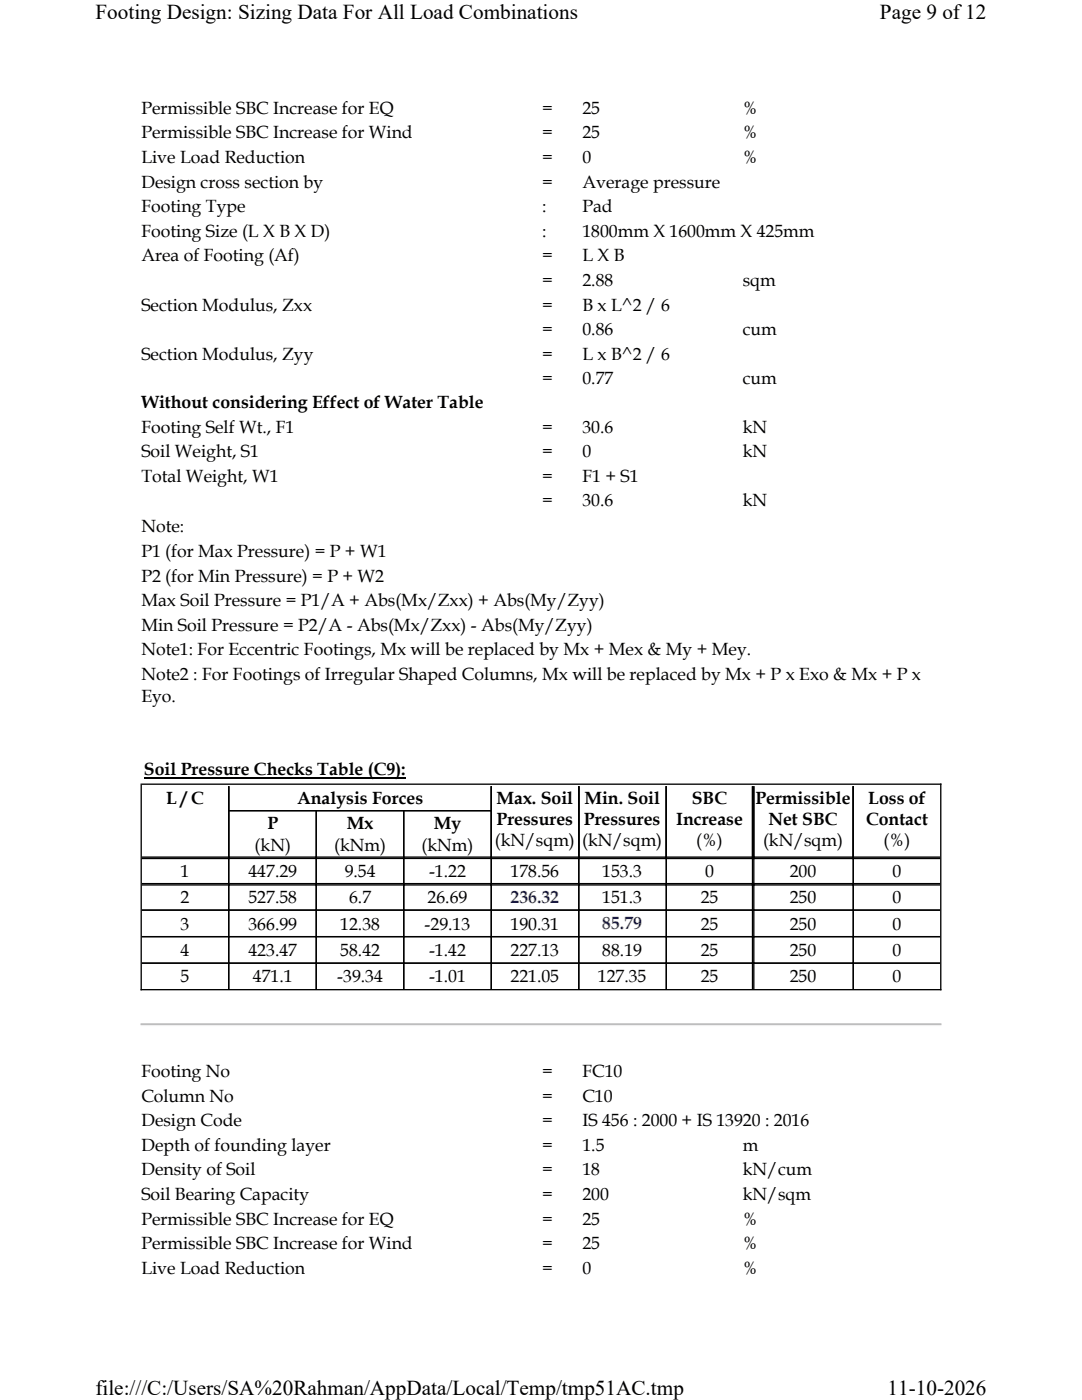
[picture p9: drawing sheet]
<svg xmlns="http://www.w3.org/2000/svg" width="216mm" height="279mm" viewBox="0 0 216 279" stroke-linecap="round" stroke-linejoin="round" font-family="sans-serif">
<defs><g id="words">
<g font-size="4.2">
<text x="19" y="3.8">Footing Design: Sizing Data For All Load Combinations</text>
<text x="175.6" y="3.8">Page 9 of12</text>
<text x="19" y="278.5">file:///C:/Users/SA%20Rahman/AppData/Local/Temp/tmp51AC.tmp</text>
<text x="177.1" y="278.5">11-10-2026</text>
</g>
<g font-size="3.5">
<text x="28.2" y="22.7">Permissible SBC Increase for EQ</text>
<text x="108.2" y="22.7">=</text>
<text x="116.2" y="22.7">25</text>
<text x="148.2" y="22.7">%</text>
<text x="28.2" y="27.6">Permissible SBC Increase for Wind</text>
<text x="108.2" y="27.6">=</text>
<text x="116.2" y="27.6">25</text>
<text x="148.2" y="27.6">%</text>
<text x="28.2" y="32.5">Live Load Reduction</text>
<text x="108.2" y="32.5">=</text>
<text x="116.2" y="32.5">0</text>
<text x="148.2" y="32.5">%</text>
<text x="28.2" y="37.4">Design cross section by</text>
<text x="108.2" y="37.4">=</text>
<text x="116.2" y="37.4">Average pressure</text>
<text x="28.2" y="42.3">Footing Type</text>
<text x="28.2" y="47.2">Footing Size (L X B X D)</text>
<text x="108.2" y="42.3">:</text>
<text x="108.2" y="47.2">:</text>
<text x="116.2" y="42.3">Pad</text>
<text x="116.2" y="47.2">1800mm X 1600mm X 425mm</text>
<text x="28.2" y="52.2">Area of Footing (Af)</text>
<text x="108.2" y="52.2">=</text>
<text x="116.2" y="52.2">L X B</text>
<text x="108.2" y="57.1">=</text>
<text x="116.2" y="57.1">2.88</text>
<text x="148.2" y="57.1">sqm</text>
<text x="28.2" y="62">Section Modulus, Zxx</text>
<text x="108.2" y="62">=</text>
<text x="116.2" y="62">B x L^2 / 6</text>
<text x="28.2" y="71.8">Section Modulus, Zyy</text>
<text x="108.2" y="66.9">=</text>
<text x="108.2" y="71.8">=</text>
<text x="116.2" y="66.9">0.86</text>
<text x="116.2" y="71.8">L x B^2 / 6</text>
<text x="148.2" y="66.9">cum</text>
<text x="108.2" y="76.7">=</text>
<text x="116.2" y="76.7">0.77</text>
<text x="148.2" y="76.7">cum</text>
<text x="28.2" y="81.5">Without considering Effect of Water Table</text>
<text x="28.2" y="86.3">Footing Self Wt., F1</text>
<text x="108.2" y="86.3">=</text>
<text x="116.2" y="86.3">30.6</text>
<text x="148.2" y="86.3">kN</text>
<text x="28.2" y="91.2">Soil Weight, S1</text>
<text x="108.2" y="91.2">=</text>
<text x="116.2" y="91.2">0</text>
<text x="148.2" y="91.2">kN</text>
<text x="28.2" y="96.2">Total Weight, W1</text>
<text x="108.2" y="96.2">=</text>
<text x="108.2" y="101.1">=</text>
<text x="116.2" y="96.2">F1 + S1</text>
<text x="116.2" y="101.1">30.6</text>
<text x="148.2" y="101.1">kN</text>
<text x="28.2" y="106.2">Note:</text>
<text x="28.2" y="111.1">P1 (for Max Pressure) = P + W1</text>
<text x="28.2" y="116.1">P2 (for Min Pressure) = P + W2</text>
<text x="28.2" y="121">Max Soil Pressure = P1/A + Abs(Mx/Zxx) + Abs(My/Zyy)</text>
<text x="28.2" y="125.9">Min Soil Pressure = P2/A - Abs(Mx/Zxx) - Abs(My/Zyy)</text>
<text x="28.2" y="130.8">Note1: For Eccentric Footings, Mx will be replaced by Mx + Mex &amp; My + Mey.</text>
<text x="28.2" y="135.7">Note2 : For Footings of Irregular Shaped Columns, Mx will be replaced by Mx + P x Exo &amp; Mx + P x</text>
<text x="28.2" y="140.1">Eyo.</text>
<text x="28.7" y="154.8">Soil Pressure Checks Table (C9):</text>
<text x="33.2" y="160.4">L / C</text>
<text x="59.3" y="160.4">Analysis Forces</text>
<text x="99.1" y="160.4">Max. Soil</text>
<text x="116.6" y="160.4">Min. Soil</text>
<text x="138.1" y="160.4">SBC</text>
<text x="150.7" y="160.4">Permissible</text>
<text x="173.2" y="160.4">Loss of</text>
<text x="53.4" y="165.4">P</text>
<text x="69.2" y="165.4">Mx</text>
<text x="86.5" y="165.4">My</text>
<text x="99.1" y="164.6">Pressures</text>
<text x="116.5" y="164.6">Pressures</text>
<text x="134.9" y="164.6">Increase</text>
<text x="153.3" y="164.6">Net SBC</text>
<text x="172.8" y="164.6">Contact</text>
<text x="50.8" y="169.8">(kN)</text>
<text x="66.7" y="169.8">(kNm)</text>
<text x="84.1" y="169.8">(kNm)</text>
<text x="98.7" y="168.9">(kN/sqm)</text>
<text x="116.2" y="168.9">(kN/sqm)</text>
<text x="138.9" y="168.9">(%)</text>
<text x="152.3" y="168.9">(kN/sqm)</text>
<text x="176.3" y="168.9">(%)</text>
<text x="36" y="175">1</text>
<text x="49.6" y="175">447.29</text>
<text x="68.8" y="175">9.54</text>
<text x="85.6" y="175">-1.22</text>
<text x="101.9" y="175">178.56</text>
<text x="120.2" y="175">153.3</text>
<text x="140.7" y="175">0</text>
<text x="157.6" y="175">200</text>
<text x="178.1" y="175">0</text>
<text x="36" y="180.3">2</text>
<text x="36" y="185.5">3</text>
<text x="49.6" y="180.3">527.58</text>
<text x="49.6" y="185.5">366.99</text>
<text x="67.9" y="185.5">12.38</text>
<text x="69.7" y="180.3">6.7</text>
<text x="84.7" y="185.5">-29.13</text>
<text x="85.3" y="180.3">26.69</text>
<text x="101.9" y="185.5">190.31</text>
<text x="120.2" y="180.3">151.3</text>
<text x="139.8" y="180.3">25</text>
<text x="139.8" y="185.5">25</text>
<text x="157.6" y="180.3">250</text>
<text x="157.6" y="185.5">250</text>
<text x="178.1" y="180.3">0</text>
<text x="178.1" y="185.5">0</text>
<text x="36" y="190.8">4</text>
<text x="49.6" y="190.8">423.47</text>
<text x="67.9" y="190.8">58.42</text>
<text x="85.6" y="190.8">-1.42</text>
<text x="101.9" y="190.8">227.13</text>
<text x="120.2" y="190.8">88.19</text>
<text x="139.8" y="190.8">25</text>
<text x="157.6" y="190.8">250</text>
<text x="178.1" y="190.8">0</text>
<text x="36" y="196.1">5</text>
<text x="50.5" y="196.1">471.1</text>
<text x="67.3" y="196.1">-39.34</text>
<text x="85.6" y="196.1">-1.01</text>
<text x="101.9" y="196.1">221.05</text>
<text x="119.3" y="196.1">127.35</text>
<text x="139.8" y="196.1">25</text>
<text x="157.6" y="196.1">250</text>
<text x="178.1" y="196.1">0</text>
<text x="28.2" y="214.9">Footing No</text>
<text x="108.2" y="214.9">=</text>
<text x="116.2" y="214.9">FC10</text>
<text x="28.2" y="219.8">Column No</text>
<text x="108.2" y="219.8">=</text>
<text x="116.2" y="219.8">C10</text>
<text x="28.2" y="224.7">Design Code</text>
<text x="108.2" y="224.7">=</text>
<text x="116.2" y="224.7">IS 456 : 2000 + IS 13920 : 2016</text>
<text x="28.2" y="229.6">Depth of founding layer</text>
<text x="108.2" y="229.6">=</text>
<text x="116.2" y="229.6">1.5</text>
<text x="148.2" y="229.6">m</text>
<text x="28.2" y="234.6">Density of Soil</text>
<text x="28.2" y="239.5">Soil Bearing Capacity</text>
<text x="108.2" y="234.6">=</text>
<text x="108.2" y="239.5">=</text>
<text x="116.2" y="234.6">18</text>
<text x="116.2" y="239.5">200</text>
<text x="148.2" y="234.6">kN/cum</text>
<text x="148.2" y="239.5">kN/sqm</text>
<text x="28.2" y="244.4">Permissible SBC Increase for EQ</text>
<text x="108.2" y="244.4">=</text>
<text x="116.2" y="244.4">25</text>
<text x="148.2" y="244.4">%</text>
<text x="28.2" y="249.3">Permissible SBC Increase for Wind</text>
<text x="108.2" y="249.3">=</text>
<text x="116.2" y="249.3">25</text>
<text x="148.2" y="249.3">%</text>
<text x="28.2" y="254.2">Live Load Reduction</text>
<text x="108.2" y="254.2">=</text>
<text x="116.2" y="254.2">0</text>
<text x="148.2" y="254.2">%</text>
</g>
<g font-size="3.5" fill="#00f">
<text x="101.9" y="180.1">236.32</text>
<text x="120.2" y="185.4">85.79</text>
</g>
</g></defs>
<path d="M28.7 155.4h52.2" fill="none" stroke="#000" stroke-width=".27"/>
<g fill="none" stroke="#000" stroke-width=".26">
<path d="M28.2 156.4v41.2M28.3 156.5h159.6M45.6 156.9v40.5M98 156.9v40.5M115.5 156.9v40.5M133 156.9v40.5M150.2 156.9v40.5M150.4 156.9v40.5M170.3 156.9v40.5M187.7 156.4v41.2M28.3 171.3h159.3M28.3 171.1h159.3"/>
<path d="M28.3 176.6h159.3M28.3 176.3h159.3M45.5 161.8h52.7M63.1 161.7v35.7M80.6 161.7v35.7M28 197.5h159.9M28.3 181.6h159.3M28.3 186.9h159.3M28.3 192.2h159.3"/>
</g>
<path d="M28 204.4h159.9" fill="none" stroke="#a0a0a0" stroke-width=".26"/>
<path d="M28 204.7h159.9" fill="none" stroke="#f0f0f0" stroke-width=".26"/>
<g fill="#fff">
<path d="M19 0h177.8v4.7h-177.8z" fill-rule="evenodd"/>
<path d="M19 274.7h177.8v4.7h-177.8z" fill-rule="evenodd"/>
</g>
<use href="#words"/>
</svg>
